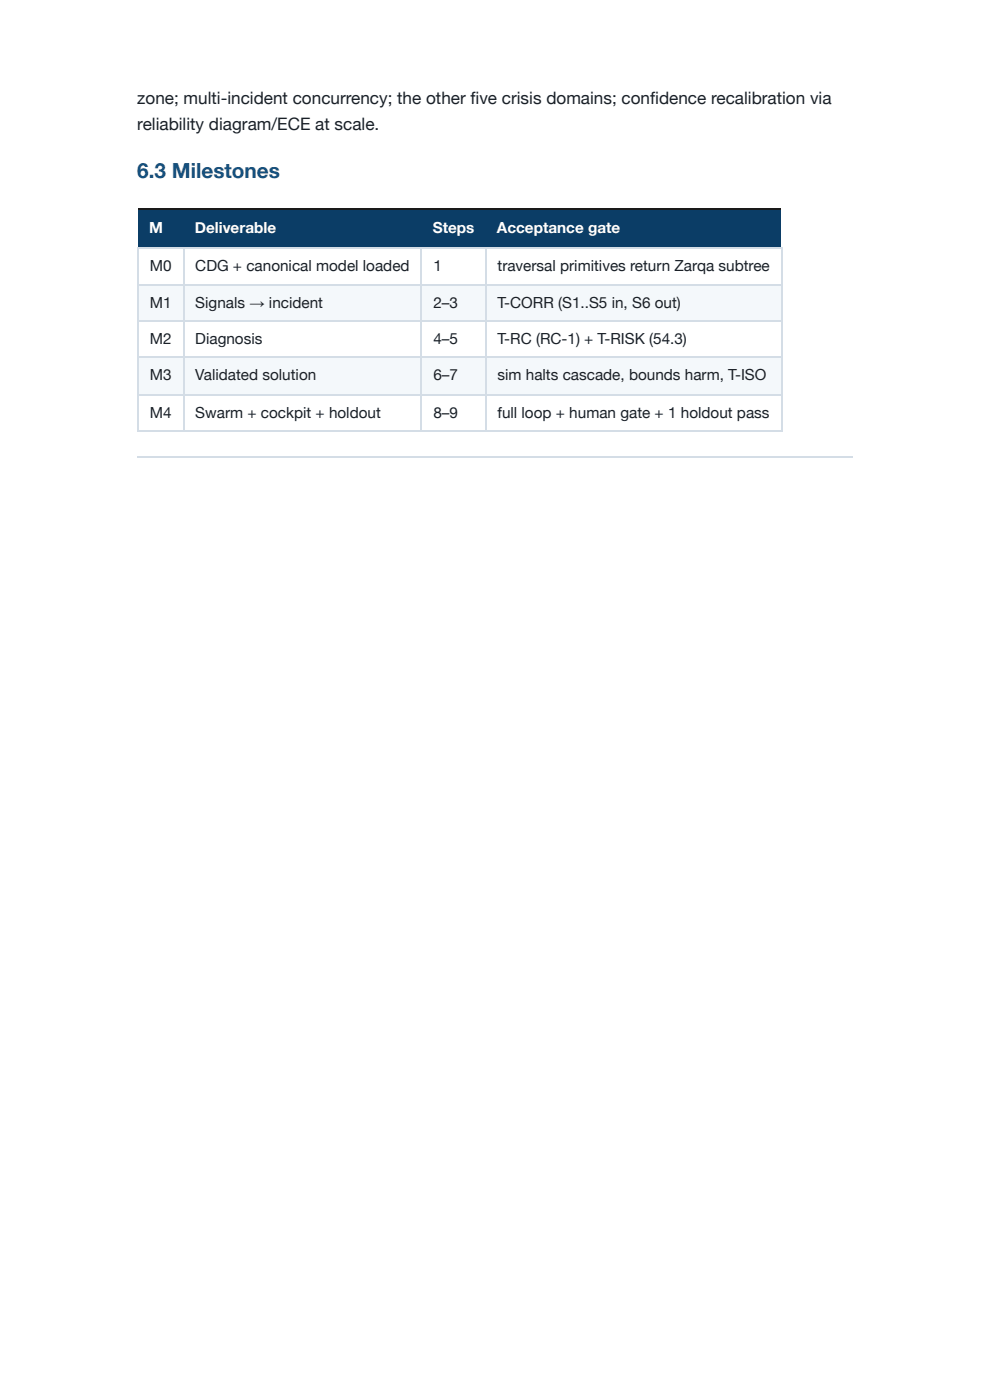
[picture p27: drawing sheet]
<svg xmlns="http://www.w3.org/2000/svg" width="210mm" height="297mm" viewBox="0 0 210 297" stroke-linecap="round" stroke-linejoin="round" font-family="sans-serif">
<defs><g id="words">
<text font-size="4.4" fill="#14507f" x="29.1" y="37.8">6.3 Milestones</text>
<g font-size="3.6" fill="#1a2027">
<text x="29.1" y="22">zone; multi-incident concurrency; the other fi ve crisis domains; confi dence recalibration via</text>
<text x="29.1" y="27.5">reliability diagram/ECE at scale.</text>
</g>
<g font-size="3.2" fill="#fff">
<text x="31.6" y="49.5">M</text>
<text x="41.3" y="49.5">Deliverable</text>
<text x="91.7" y="49.5">Steps</text>
<text x="105.3" y="49.5">Acceptance gate</text>
</g>
<g font-size="3.2" fill="#1a2027">
<text x="31.7" y="57.4">M0</text>
<text x="41.4" y="57.4">CDG + canonical model loaded</text>
<text x="91.9" y="57.4">1</text>
<text x="105.5" y="57.4">traversal primitives return Zarqa subtree</text>
<text x="31.7" y="65.4">M1</text>
<text x="41.4" y="65.4">Signals → incident</text>
<text x="91.9" y="65.4">2–3</text>
<text x="105.5" y="65.4">T-CORR (S1..S5 in, S6 out)</text>
<text x="31.7" y="73">M2</text>
<text x="41.4" y="73">Diagnosis</text>
<text x="91.9" y="73">4–5</text>
<text x="105.5" y="73">T-RC (RC-1) + T-RISK (54.3)</text>
<text x="31.7" y="80.7">M3</text>
<text x="41.4" y="80.7">Validated solution</text>
<text x="91.9" y="80.7">6–7</text>
<text x="105.5" y="80.7">sim halts cascade, bounds harm, T-ISO</text>
<text x="31.7" y="88.6">M4</text>
<text x="41.4" y="88.6">Swarm + cockpit + holdout</text>
<text x="91.9" y="88.6">8–9</text>
<text x="105.5" y="88.6">full loop + human gate + 1 holdout pass</text>
</g>
</g></defs>
<g fill="#0b3d66">
<path d="M29.4 44.2h9.5v8.5h-9.5z"/>
<path d="M38.9 44.2h50.5v8.5h-50.5z"/>
<path d="M89.4 44.2h13.5v8.5h-13.5z"/>
<path d="M102.9 44.2h62.7v8.5h-62.7z"/>
</g>
<g fill="#f4f8fb">
<path d="M29.4 60.3h9.5v8h-9.5z"/>
<path d="M38.9 60.3h50.5v8h-50.5z"/>
<path d="M89.4 60.3h13.5v8h-13.5z"/>
<path d="M102.9 60.3h62.7v8h-62.7z"/>
<path d="M29.4 75.9h9.5v7.7h-9.5z"/>
<path d="M38.9 75.9h50.5v7.7h-50.5z"/>
<path d="M89.4 75.9h13.5v7.7h-13.5z"/>
<path d="M102.9 75.9h62.7v7.7h-62.7z"/>
</g>
<path d="M29.4 44.3h136.2" fill="none" stroke="#1a1a1a" stroke-width=".26"/>
<path d="M29.1 52.5h136.8M29.2 52.4v39.1M39 52.4v39.1M89.3 52.4v39.1M103.1 52.4v39.1M165.8 52.4v39.1M29.1 60.5h136.8M29.1 68.1h136.8M29.1 75.8h136.8M29.1 83.7h136.8M29.1 91.4h136.8M29.1 97h151.6" fill="none" stroke="#d4dde6" stroke-width=".26"/>
<use href="#words"/>
</svg>
